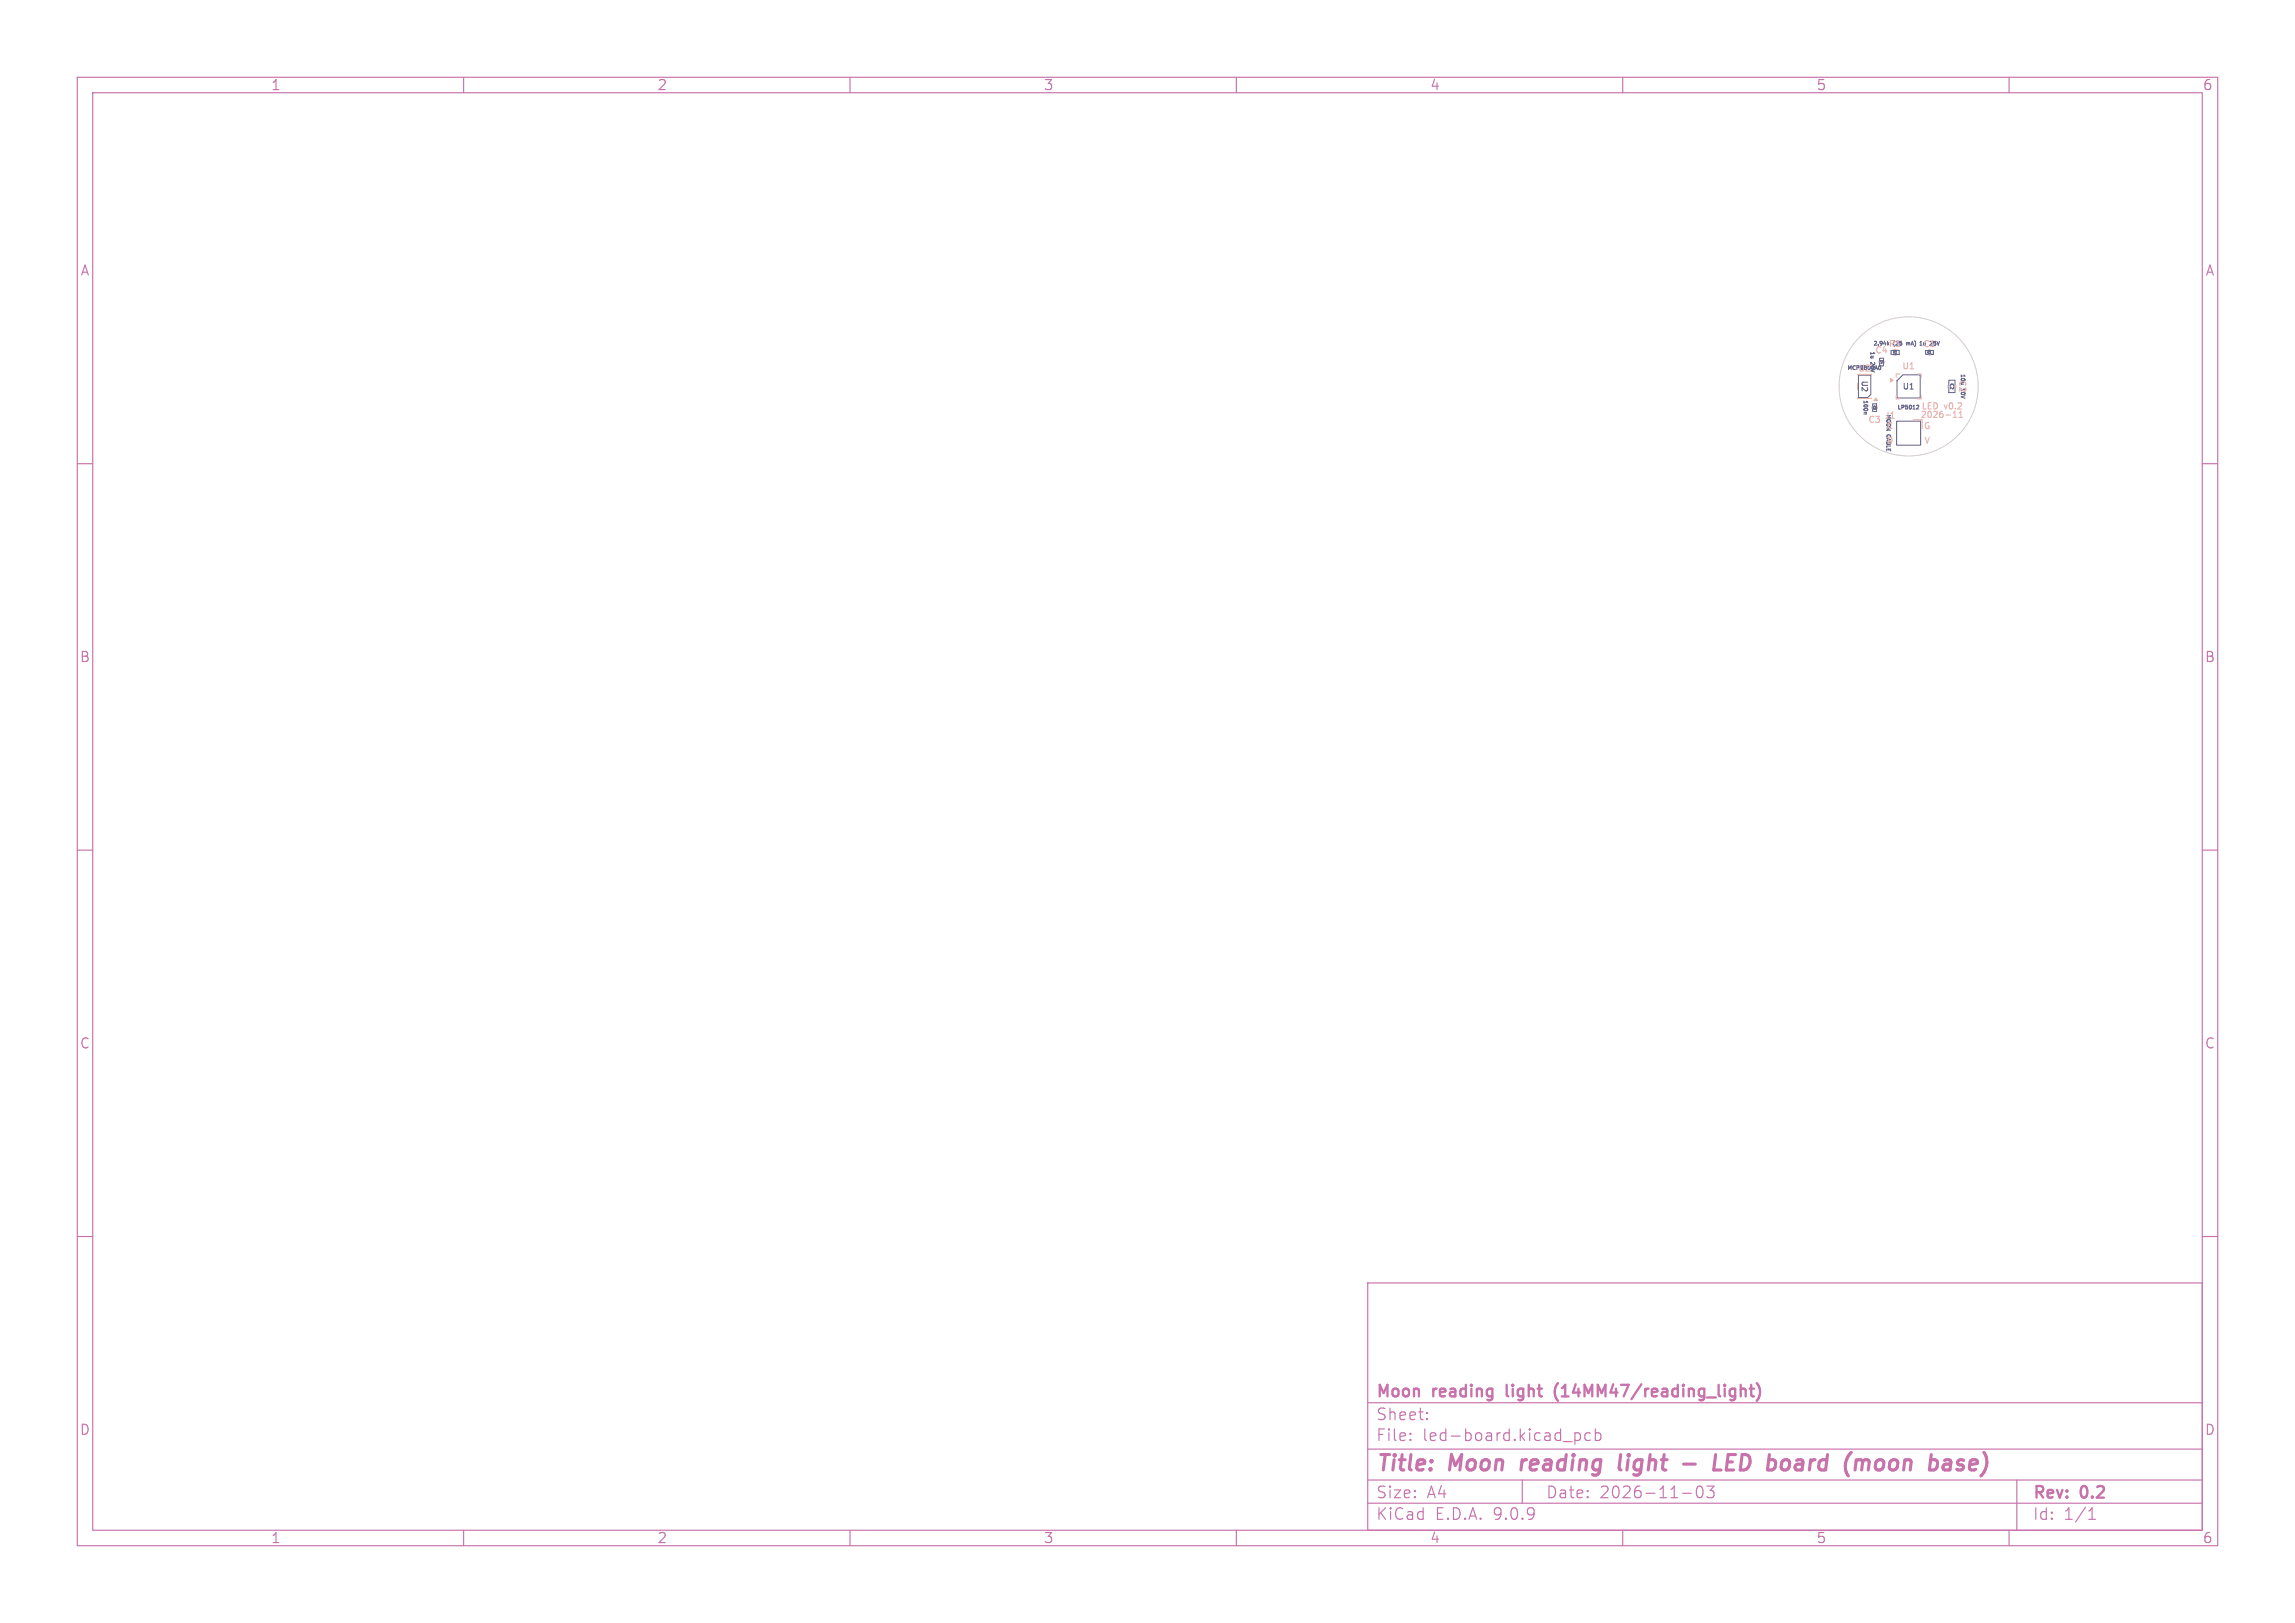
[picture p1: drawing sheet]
<svg xmlns="http://www.w3.org/2000/svg" width="297mm" height="210mm" viewBox="0 0 297 210" stroke-linecap="round" stroke-linejoin="round" font-family="sans-serif">
<defs><g id="words">
<g font-size="2.8" fill="#c872ab">
<text x="178" y="190.9">Title:</text>
<text x="187.7" y="190.9">Moon</text>
<text x="197.7" y="190.9">reading</text>
<text x="211.2" y="190.9">light</text>
<text x="225" y="190.9">LED</text>
<text x="232.8" y="190.9">board</text>
<text x="243.6" y="190.9">(moon</text>
<text x="255.4" y="190.9">base)</text>
</g>
<g font-size="2.1" fill="#c872ab">
<text x="178" y="184">Sheet:</text>
<text x="178" y="181.2">Moon</text>
<text x="185.5" y="181.2">reading</text>
<text x="195.6" y="181.2">light</text>
<text x="202.4" y="181.2">(14MM47/reading_light)</text>
<text x="178" y="186.7">File:</text>
<text x="184.1" y="186.7">led-board.kicad_pcb</text>
<text x="178" y="196.9">KiCad</text>
<text x="178" y="194.1">Size:</text>
<text x="184.7" y="194.1">A4</text>
<text x="185.7" y="196.9">E.D.A.</text>
<text x="193.3" y="196.9">9.0.9</text>
<text x="200" y="194.1">Date:</text>
<text x="207" y="194.1">2026-11-03</text>
<text x="263" y="194.3">Rev:</text>
<text x="263" y="196.9">Id:</text>
<text x="267.1" y="196.9">1/1</text>
<text x="269.4" y="194.3">0.2</text>
</g>
<g font-size="1.8" fill="#c872ab">
<text x="35" y="11.9">1</text>
<text x="85" y="11.9">2</text>
<text x="135" y="11.9">3</text>
<text x="185" y="11.9">4</text>
<text x="235" y="11.9">5</text>
<text x="285" y="11.9">6</text>
<text x="10.3" y="35.9">A</text>
<text x="285.4" y="35.9">A</text>
<text x="10.3" y="85.9">B</text>
<text x="285.3" y="85.9">B</text>
<text x="10.3" y="135.9">C</text>
<text x="285.3" y="135.9">C</text>
<text x="10.3" y="185.9">D</text>
<text x="285.3" y="185.9">D</text>
<text x="35" y="199.9">1</text>
<text x="85" y="199.9">2</text>
<text x="135" y="199.9">3</text>
<text x="185" y="199.9">4</text>
<text x="235" y="199.9">5</text>
<text x="285" y="199.9">6</text>
</g>
<g font-size="1.1" fill="#e8b2a7">
<text x="242.6" y="45.9">C4</text>
<text x="244.4" y="45.1">R1</text>
<text x="246.1" y="48">U1</text>
<text x="248.8" y="45.1">C1</text>
<text x="240.4" y="48.3">U2</text>
<text x="248.6" y="53.1">LED</text>
<text x="251.6" y="53.1">v0.2</text>
<text x="253.4" y="49.1" transform="rotate(90 253.4 49.1)">C2</text>
<text x="241.7" y="54.9">C3</text>
<text x="243.8" y="54.4">J1</text>
<text x="244.1" y="55.7">C</text>
<text x="244.1" y="57.6">D</text>
<text x="248.5" y="54.2">2026-11</text>
<text x="248.9" y="55.7">G</text>
<text x="248.9" y="57.6">V</text>
</g>
<g font-size="1" fill="#585d84">
<text x="240.8" y="49.2" transform="rotate(90 240.8 49.2)">U2</text>
<text x="246.2" y="50.5">U1</text>
</g>
<g font-size=".7" fill="#585d84">
<text x="239" y="48">MCP9800A0</text>
<text x="242" y="45.4" transform="rotate(90 242 45.4)">1u</text>
<text x="246.8" y="44.8">mA) 1u</text>
<text x="241.1" y="51.7" transform="rotate(90 241.1 51.7)">100n</text>
<text x="245.5" y="53.1">LP5012</text>
<text x="244" y="56.2" transform="rotate(90 244 56.2)">CABLE</text>
</g>
<g font-size=".7" fill="#e8b2a7">
<text x="242" y="46.9" transform="rotate(90 242 46.9)">25V</text>
<text x="242.4" y="44.8">2.94k</text>
<text x="245" y="44.8">(25</text>
<text x="249.7" y="44.8">25V</text>
<text x="253.7" y="48.3" transform="rotate(90 253.7 48.3)">10u</text>
<text x="253.7" y="50.3" transform="rotate(90 253.7 50.3)">10V</text>
</g>
<text font-size=".6" fill="#585d84" x="252.3" y="49.6" transform="rotate(90 252.3 49.6)">C2</text>
<text font-size=".4" fill="#585d84" x="245" y="45.8">R1</text>
<g font-size=".3" fill="#585d84">
<text x="243.3" y="46.6" transform="rotate(90 243.3 46.6)">C4</text>
<text x="249.4" y="45.8">C1</text>
<text x="242.4" y="52.5" transform="rotate(90 242.4 52.5)">C3</text>
</g>
</g></defs>
<g fill="none" stroke="#c872ab" stroke-width=".15">
<path d="M10 10h277v190h-277zM12 12h273v186h-273zM60 10v2M110 10v2M160 10v2M210 10v2M260 10v2M10 60h2M285 60h2M10 110h2M285 110h2M10 160h2"/>
<path d="M177 166h108v32h-108zM285 160h2M60 198v2M110 198v2M160 198v2M177 194.5h108M177 191.5h108M177 187.5h108M177 181.5h108M182.5 186.3h.1l-.1 .1M182.5 186.3v.1M182.5 185.5v.1"/>
<path d="M182.5 185.5h.1l-.1 .1M184.7 183.6v.1M184.7 183.6h-.1l.1 .1M184.7 182.8v.1M184.7 182.8h-.1l.1 .1M197 191.5v3M203.8 185.4v1.5M203.8 185.5l.4-.1 .3 .3v.4l-.1 .2-.2 .1-.4-.1M205.8 185.5l-.4-.1-.3 .3v.4l.1 .2 .2 .1 .4-.1M206.5 185.5l.4-.1 .3 .3v.4l-.2 .2-.1 .1-.4-.1M206.5 184.9v1.5M210 198v2"/>
<path d="M217.7 193.2h1.2M219.7 192.4a.36 .36 0 0 1 .6 .2 .77 .77 0 0 1-.4 1.2 1 1 0 0 1-.2-1.4zM220.9 192.3h.9l-.5 .6a.41 .41 0 0 1 .5 .3v.3l-.1 .2-.6 .1-.2-.1M260 198v2M261 191.5v6.5M270.3 196.6h.9M270.3 195.5l.4-.4v1.5"/>
</g>
<path d="M197 188.9l-.2 1.3M209.7 188.2l-.2 1.7 .1 .2 .2 .1M217.9 189.4h1.5M222 188.2l-.2 2h.9M223.5 189.2h.7M224.6 188.2h-1l-.2 2h.9M239.6 187.9l-.1 .1M241.7 188.9l.1 .1 .1 .2-.1 1M242.9 189.1l-.1 .2-.1 .5 .1 .2 .2 .2M254.1 189a.49 .49 0 0 0-.8 .3l.1 .1 .6 .2 .1 .2-.1 .3-.2 .1-.6-.1" fill="none" stroke="#c872ab" stroke-width=".4"/>
<path d="M195 179.2l.1 1.4M201.6 179a1.72 1.72 0 0 0 0 2.3M226.4 179.7h.6M226.6 179.2v1.3l.1 .1 .3 .1M227.3 179a1.72 1.72 0 0 1 0 2.3" fill="none" stroke="#c872ab" stroke-width=".3"/>
<path d="M240.5 48.6h1.6v2.5l-.4 .4h-1.2zM241.5 53.4v.2h-.3M242.4 52.3h.5v1h-.5zM243.2 47.4v-.1a.24 .24 0 0 1 .2 .3 .24 .24 0 0 1-.2 .2M243.3 46.4h.5v1h-.5zM244.7 45.3h1.1v.6h-1.1zM245.5 54.5h3.1v3.1h-3.1zM245.5 49.3l.8-.8h2.2v3h-3zM248.1 52.4l.2 .1M248.3 52.6l-.3 .3h.3M249.2 45.4h1v.5h-1zM252.2 49.2h.8v1.6h-.8z" fill="none" stroke="#585d84" stroke-width=".13"/>
<g fill="none" stroke="#e8b2a7" stroke-width=".13">
<path d="M240.4 48.4l1.8 .1M240.4 51.5h1.8M240.4 49.6v.8M242.2 52.6v.3M243 52.6v.3M243.1 46.7v.3M243.9 46.7v.3M245.1 46h.3M245.4 51.2v.4h.4M245.8 48.4h-.4v.4M247.6 54.3h1.2v1.2M248.2 48.4h.4v.4"/>
<path d="M248.6 51.2v.4h-.4M249.6 46h.2M252.1 49.9v.2M252.8 54h.4M253 53.2v.8M253.5 54h.5M253.8 53.2v.8"/>
</g>
<g fill="#e8b2a7" stroke="#e8b2a7" stroke-width=".13">
<path d="M244.7 49l.3 .2-.3 .2z"/>
<path d="M242.8 51.5l.2 .3h-.5z"/>
</g>
<circle cx="247" cy="50" r="9" fill="none" stroke="#d0d2cd" stroke-width=".13"/>
<use href="#words"/>
</svg>
